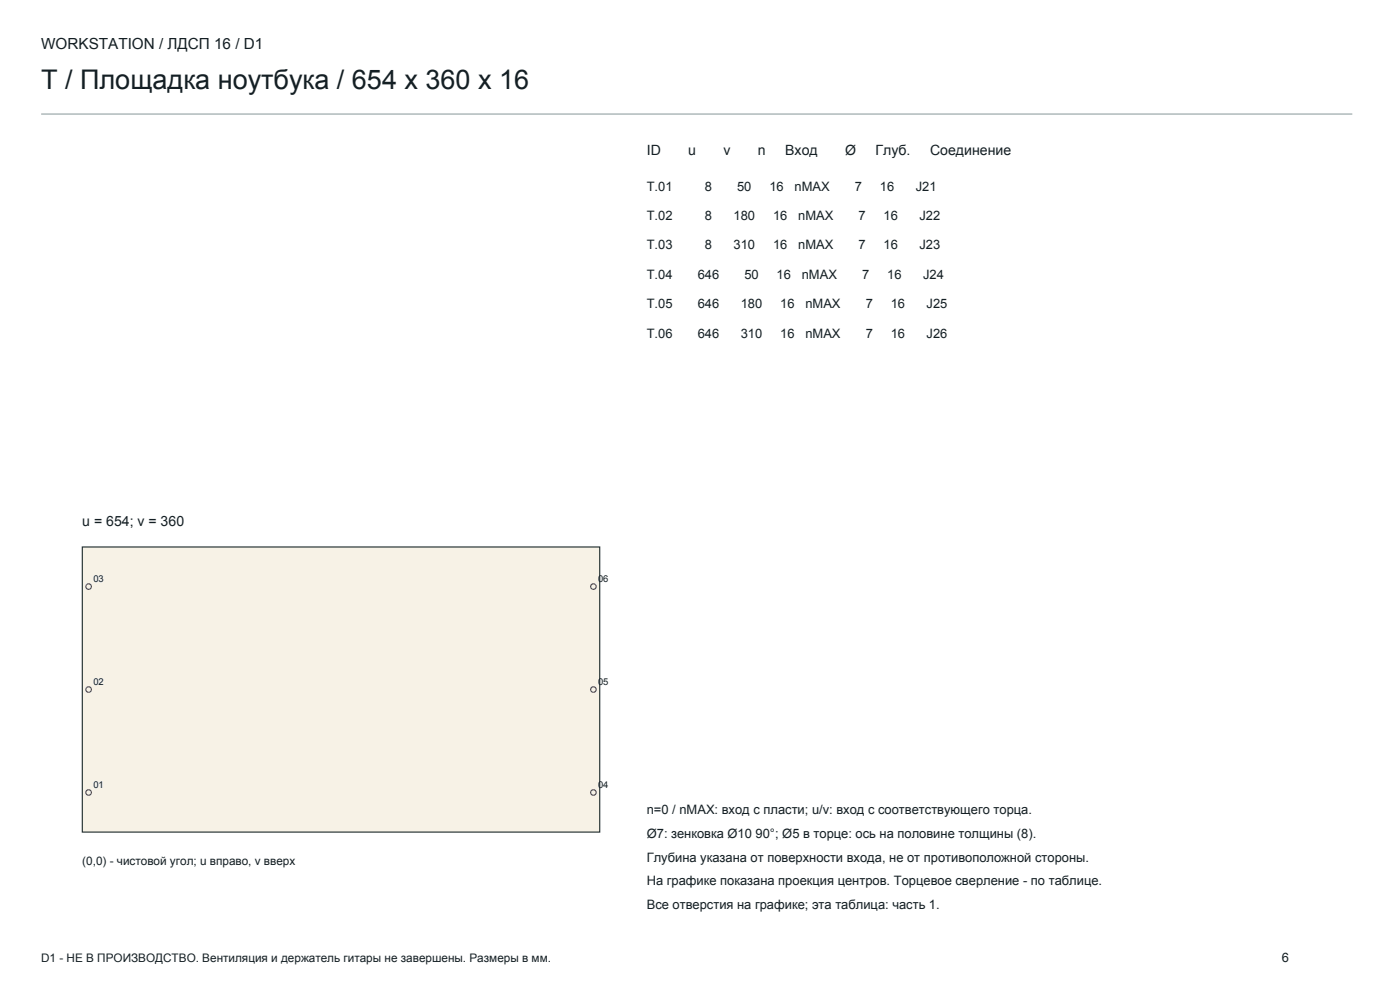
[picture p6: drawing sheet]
<svg xmlns="http://www.w3.org/2000/svg" width="420mm" height="297mm" viewBox="0 0 420 297" stroke-linecap="round" stroke-linejoin="round" font-family="sans-serif">
<defs><g id="words">
<text font-size="8.1" fill="#141f24" x="12.3" y="26.8">T / Площадка ноутбука / 654 x 360 x 16</text>
<text font-size="4.6" fill="#141f24" x="12.3" y="14.8">WORKSTATION / ЛДСП 16 / D1</text>
<g font-size="4.2" fill="#141f24">
<text x="194" y="46.5">ID</text>
<text x="206.5" y="46.5">u</text>
<text x="217" y="46.5">v</text>
<text x="227.4" y="46.5">n</text>
<text x="235.6" y="46.5">Вход</text>
<text x="253.5" y="46.5">Ø</text>
<text x="262.7" y="46.5">Глуб.</text>
<text x="279" y="46.5">Соединение</text>
<text x="24.7" y="157.6">u = 654; v = 360</text>
</g>
<g font-size="3.9" fill="#141f24">
<text x="194" y="57.1">T.01</text>
<text x="211.5" y="57.1">8</text>
<text x="221.1" y="57.1">50</text>
<text x="230.8" y="57.1">16</text>
<text x="238.4" y="57.1">nMAX</text>
<text x="256.5" y="57.1">7</text>
<text x="264" y="57.1">16</text>
<text x="274.8" y="57.1">J21</text>
<text x="194" y="65.9">T.02</text>
<text x="211.5" y="65.9">8</text>
<text x="220.1" y="65.9">180</text>
<text x="231.9" y="65.9">16</text>
<text x="239.5" y="65.9">nMAX</text>
<text x="257.5" y="65.9">7</text>
<text x="265.1" y="65.9">16</text>
<text x="275.8" y="65.9">J22</text>
<text x="194" y="74.8">T.03</text>
<text x="211.5" y="74.8">8</text>
<text x="220.1" y="74.8">310</text>
<text x="231.9" y="74.8">16</text>
<text x="239.5" y="74.8">nMAX</text>
<text x="257.5" y="74.8">7</text>
<text x="265.1" y="74.8">16</text>
<text x="275.8" y="74.8">J23</text>
<text x="194" y="83.6">T.04</text>
<text x="209.3" y="83.6">646</text>
<text x="223.3" y="83.6">50</text>
<text x="233" y="83.6">16</text>
<text x="240.5" y="83.6">nMAX</text>
<text x="258.6" y="83.6">7</text>
<text x="266.2" y="83.6">16</text>
<text x="276.9" y="83.6">J24</text>
<text x="194" y="92.4">T.05</text>
<text x="209.3" y="92.4">646</text>
<text x="222.2" y="92.4">180</text>
<text x="234.1" y="92.4">16</text>
<text x="241.6" y="92.4">nMAX</text>
<text x="259.7" y="92.4">7</text>
<text x="267.2" y="92.4">16</text>
<text x="278" y="92.4">J25</text>
<text x="194" y="101.2">T.06</text>
<text x="209.3" y="101.2">646</text>
<text x="222.2" y="101.2">310</text>
<text x="234.1" y="101.2">16</text>
<text x="241.6" y="101.2">nMAX</text>
<text x="259.7" y="101.2">7</text>
<text x="267.2" y="101.2">16</text>
<text x="278" y="101.2">J26</text>
<text x="194" y="244.1">n=0 / nMAX: вход с пласти; u/v: вход с соответствующего торца.</text>
<text x="194" y="251.1">Ø7: зенковка Ø10 90°; Ø5 в торце: ось на половине толщины (8).</text>
<text x="194" y="258.2">Глубина указана от поверхности входа, не от противоположной стороны.</text>
<text x="194" y="265.3">На графике показана проекция центров. Торцевое сверление - по таблице.</text>
<text x="194" y="272.3">Все отверстия на графике; эта таблица: часть 1.</text>
<text x="384.5" y="288.2">6</text>
</g>
<g font-size="3.5" fill="#141f24">
<text x="24.7" y="259.3">(0,0) - чистовой угол; u вправо, v вверх</text>
<text x="12.3" y="288.2">D1 - НЕ В ПРОИЗВОДСТВО. Вентиляция и держатель гитары не завершены. Размеры в мм.</text>
</g>
<g font-size="2.8" fill="#141f24">
<text x="28" y="174.4">03</text>
<text x="179.4" y="174.4">06</text>
<text x="28" y="205.2">02</text>
<text x="179.4" y="205.2">05</text>
<text x="28" y="236.1">01</text>
<text x="179.4" y="236.1">04</text>
</g>
</g></defs>
<path d="M12.3 34.2h393.4" fill="none" stroke="#99a6a8" stroke-width=".35"/>
<path d="M24.7 163.9h155.2v85.5h-155.2z" fill-rule="evenodd" fill="#f7f2e6" stroke="#263333" stroke-width=".35"/>
<g fill="none" stroke="#b82e1f" stroke-width=".35">
<circle cx="26.6" cy="175.8" r=".83"/>
<circle cx="178" cy="175.8" r=".83"/>
<circle cx="26.6" cy="206.7" r=".83"/>
<circle cx="178" cy="206.7" r=".83"/>
<circle cx="26.6" cy="237.5" r=".83"/>
<circle cx="178" cy="237.5" r=".83"/>
</g>
<use href="#words"/>
</svg>
